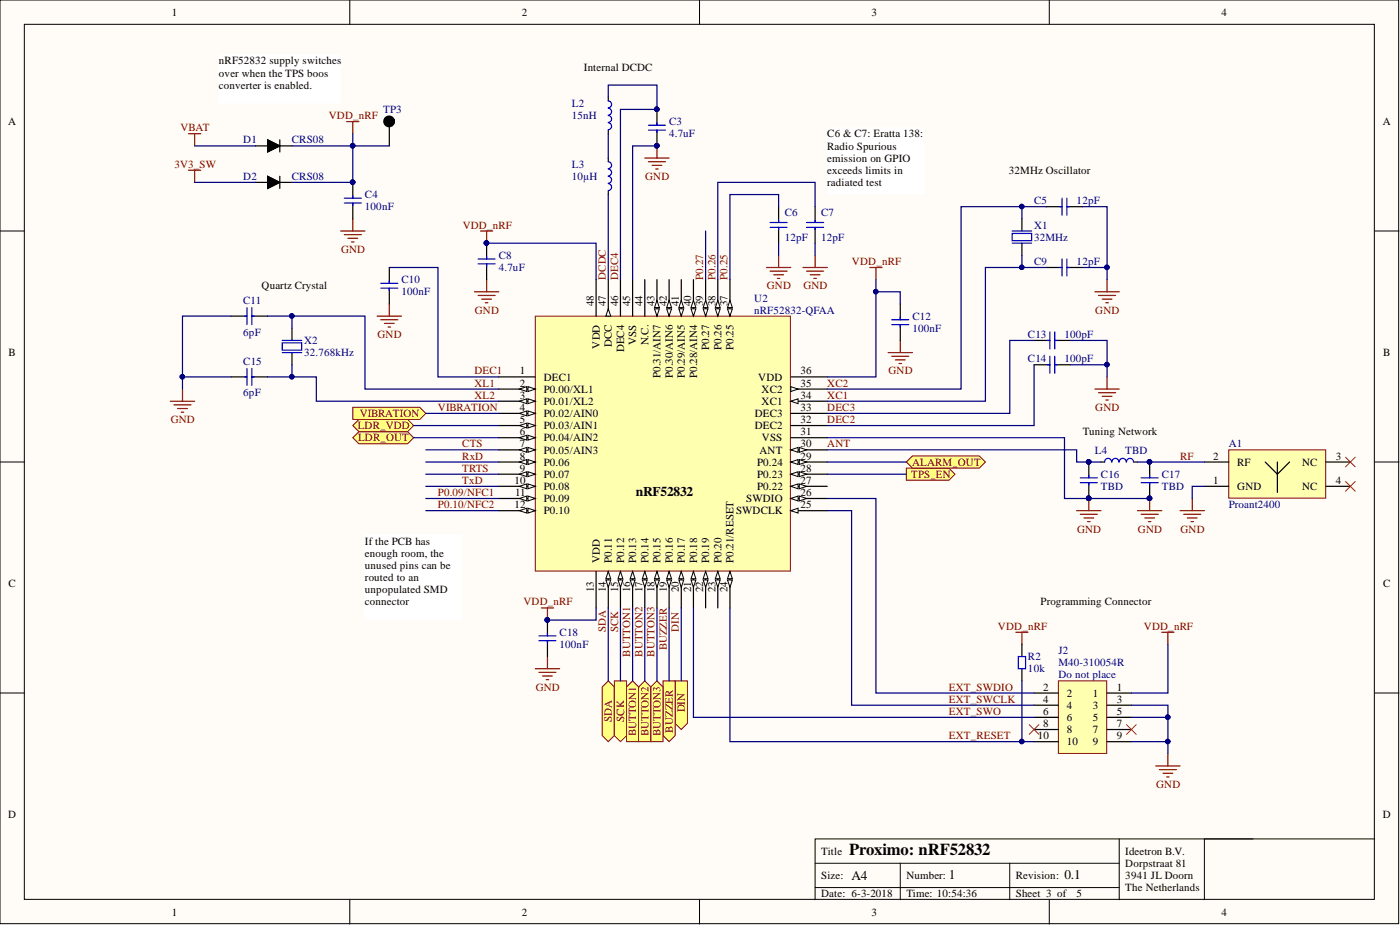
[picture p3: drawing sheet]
<svg xmlns="http://www.w3.org/2000/svg" width="292mm" height="193mm" viewBox="0 0 292 193" stroke-linecap="round" stroke-linejoin="round" font-family="sans-serif">
<defs><g id="words">
<text font-size="3.5" x="177.2" y="178.3">Proximo: nRF52832</text>
<g font-size="2.8">
<text x="132.7" y="103.4">nRF52832</text>
<text x="177.7" y="183.6">A4</text>
<text x="198" y="183.3">1</text>
<text x="222.1" y="183.3">0.1</text>
</g>
<g font-size="2.3">
<text x="35.9" y="3.3">1</text>
<text x="108.9" y="3.3">2</text>
<text x="181.8" y="3.3">3</text>
<text x="254.8" y="3.3">4</text>
<text x="45.7" y="13.4">nRF52832 supply switches</text>
<text x="45.7" y="16">over when the TPS boos</text>
<text x="121.8" y="14.7">Internal DCDC</text>
<text x="45.7" y="18.5">converter is enabled.</text>
<text x="1.7" y="26.1">A</text>
<text x="172.6" y="28.7">C6 &amp; C7: Eratta 138:</text>
<text x="288.5" y="26.1">A</text>
<text x="172.6" y="31.2">Radio Spurious</text>
<text x="172.6" y="33.7">emission on GPIO</text>
<text x="172.6" y="36.3">exceeds limits in</text>
<text x="172.6" y="38.8">radiated test</text>
<text x="210.5" y="36.3">32MHz Oscillator</text>
<text x="54.6" y="60.4">Quartz Crystal</text>
<text x="123.9" y="63.9" transform="rotate(-90 123.9 63.9)">48</text>
<text x="126.4" y="63.9" transform="rotate(-90 126.4 63.9)">47</text>
<text x="128.9" y="63.9" transform="rotate(-90 128.9 63.9)">46</text>
<text x="131.5" y="63.9" transform="rotate(-90 131.5 63.9)">45</text>
<text x="134" y="63.9" transform="rotate(-90 134 63.9)">44</text>
<text x="136.6" y="63.9" transform="rotate(-90 136.6 63.9)">43</text>
<text x="139.1" y="63.9" transform="rotate(-90 139.1 63.9)">42</text>
<text x="141.6" y="63.9" transform="rotate(-90 141.6 63.9)">41</text>
<text x="144.2" y="63.9" transform="rotate(-90 144.2 63.9)">40</text>
<text x="146.7" y="63.9" transform="rotate(-90 146.7 63.9)">39</text>
<text x="149.3" y="63.9" transform="rotate(-90 149.3 63.9)">38</text>
<text x="151.8" y="63.9" transform="rotate(-90 151.8 63.9)">37</text>
<text x="132.8" y="72" transform="rotate(-90 132.8 72)">VSS</text>
<text x="1.8" y="74.3">B</text>
<text x="125.1" y="72.7" transform="rotate(-90 125.1 72.7)">VDD</text>
<text x="127.7" y="72.5" transform="rotate(-90 127.7 72.5)">DCC</text>
<text x="130.2" y="73.5" transform="rotate(-90 130.2 73.5)">DEC4</text>
<text x="135.3" y="72" transform="rotate(-90 135.3 72)">N.C.</text>
<text x="148" y="73" transform="rotate(-90 148 73)">P0.27</text>
<text x="150.5" y="73" transform="rotate(-90 150.5 73)">P0.26</text>
<text x="153.1" y="73" transform="rotate(-90 153.1 73)">P0.25</text>
<text x="288.6" y="74.3">B</text>
<text x="108.5" y="78.1">1</text>
<text x="108.5" y="80.7">2</text>
<text x="108.5" y="83.2">3</text>
<text x="113.5" y="79.4">DEC1</text>
<text x="113.5" y="81.9">P0.00/XL1</text>
<text x="137.8" y="78.9" transform="rotate(-90 137.8 78.9)">P0.31/AIN7</text>
<text x="140.4" y="78.9" transform="rotate(-90 140.4 78.9)">P0.30/AIN6</text>
<text x="142.9" y="78.9" transform="rotate(-90 142.9 78.9)">P0.29/AIN5</text>
<text x="145.4" y="78.9" transform="rotate(-90 145.4 78.9)">P0.28/AIN4</text>
<text x="158.2" y="79.4">VDD</text>
<text x="158.9" y="81.9">XC2</text>
<text x="167" y="83.2">34</text>
<text x="167" y="80.7">35</text>
<text x="167" y="78.1">36</text>
<text x="108.5" y="85.7">4</text>
<text x="108.5" y="88.3">5</text>
<text x="113.5" y="84.5">P0.01/XL2</text>
<text x="113.5" y="87">P0.02/AIN0</text>
<text x="113.5" y="89.5">P0.03/AIN1</text>
<text x="157.5" y="89.5">DEC2</text>
<text x="157.5" y="87">DEC3</text>
<text x="158.9" y="84.5">XC1</text>
<text x="167" y="88.3">32</text>
<text x="167" y="85.7">33</text>
<text x="108.5" y="90.8">6</text>
<text x="108.5" y="93.3">7</text>
<text x="108.5" y="95.9">8</text>
<text x="113.5" y="92.1">P0.04/AIN2</text>
<text x="113.5" y="94.6">P0.05/AIN3</text>
<text x="158.5" y="94.6">ANT</text>
<text x="159" y="92.1">VSS</text>
<text x="167" y="90.8">31</text>
<text x="167" y="93.3">30</text>
<text x="167" y="95.9">29</text>
<text x="225.9" y="90.8">Tuning Network</text>
<text x="253.2" y="95.9">2</text>
<text x="278.7" y="95.9">3</text>
<text x="107.4" y="101">10</text>
<text x="108.5" y="98.4">9</text>
<text x="113.5" y="97.1">P0.06</text>
<text x="113.5" y="99.7">P0.07</text>
<text x="158" y="99.7">P0.23</text>
<text x="158" y="97.1">P0.24</text>
<text x="167" y="101">27</text>
<text x="167" y="98.4">28</text>
<text x="253.2" y="101">1</text>
<text x="258.1" y="97.1">RF</text>
<text x="271.7" y="97.1">NC</text>
<text x="278.7" y="101">4</text>
<text x="107.4" y="106">12</text>
<text x="107.5" y="103.5">11</text>
<text x="113.5" y="107.3">P0.10</text>
<text x="113.5" y="102.2">P0.08</text>
<text x="113.5" y="104.8">P0.09</text>
<text x="153.6" y="107.3">SWDCLK</text>
<text x="155.7" y="104.8">SWDIO</text>
<text x="158" y="102.2">P0.22</text>
<text x="167" y="106">25</text>
<text x="167" y="103.5">26</text>
<text x="258.1" y="102.2">GND</text>
<text x="271.7" y="102.2">NC</text>
<text x="76.1" y="113.6">If the PCB has</text>
<text x="76.1" y="116.2">enough room, the</text>
<text x="76.1" y="118.7">unused pins can be</text>
<text x="125.1" y="117.4" transform="rotate(-90 125.1 117.4)">VDD</text>
<text x="127.7" y="117.4" transform="rotate(-90 127.7 117.4)">P0.11</text>
<text x="130.2" y="117.4" transform="rotate(-90 130.2 117.4)">P0.12</text>
<text x="132.8" y="117.4" transform="rotate(-90 132.8 117.4)">P0.13</text>
<text x="135.3" y="117.4" transform="rotate(-90 135.3 117.4)">P0.14</text>
<text x="137.8" y="117.4" transform="rotate(-90 137.8 117.4)">P0.15</text>
<text x="140.4" y="117.4" transform="rotate(-90 140.4 117.4)">P0.16</text>
<text x="142.9" y="117.4" transform="rotate(-90 142.9 117.4)">P0.17</text>
<text x="145.4" y="117.4" transform="rotate(-90 145.4 117.4)">P0.18</text>
<text x="148" y="117.4" transform="rotate(-90 148 117.4)">P0.19</text>
<text x="150.5" y="117.4" transform="rotate(-90 150.5 117.4)">P0.20</text>
<text x="153.1" y="117.4" transform="rotate(-90 153.1 117.4)">P0.21/RESET</text>
<text x="1.8" y="122.5">C</text>
<text x="76.1" y="121.2">routed to an</text>
<text x="76.1" y="123.8">unpopulated SMD</text>
<text x="123.9" y="123.5" transform="rotate(-90 123.9 123.5)">13</text>
<text x="126.4" y="123.5" transform="rotate(-90 126.4 123.5)">14</text>
<text x="128.9" y="123.5" transform="rotate(-90 128.9 123.5)">15</text>
<text x="131.5" y="123.5" transform="rotate(-90 131.5 123.5)">16</text>
<text x="134" y="123.5" transform="rotate(-90 134 123.5)">17</text>
<text x="136.6" y="123.5" transform="rotate(-90 136.6 123.5)">18</text>
<text x="139.1" y="123.5" transform="rotate(-90 139.1 123.5)">19</text>
<text x="141.6" y="123.5" transform="rotate(-90 141.6 123.5)">20</text>
<text x="144.2" y="123.5" transform="rotate(-90 144.2 123.5)">21</text>
<text x="146.7" y="123.5" transform="rotate(-90 146.7 123.5)">22</text>
<text x="149.3" y="123.5" transform="rotate(-90 149.3 123.5)">23</text>
<text x="151.8" y="123.5" transform="rotate(-90 151.8 123.5)">24</text>
<text x="288.6" y="122.5">C</text>
<text x="76.1" y="126.3">connector</text>
<text x="217.1" y="126.3">Programming Connector</text>
<text x="217.6" y="144.1">2</text>
<text x="217.6" y="146.6">4</text>
<text x="217.6" y="149.1">6</text>
<text x="222.6" y="145.3">2</text>
<text x="222.6" y="147.9">4</text>
<text x="228" y="145.3">1</text>
<text x="228" y="147.9">3</text>
<text x="233" y="144.1">1</text>
<text x="233" y="146.6">3</text>
<text x="233" y="149.1">5</text>
<text x="216.5" y="154.2">10</text>
<text x="217.6" y="151.7">8</text>
<text x="222.6" y="150.4">6</text>
<text x="222.6" y="152.9">8</text>
<text x="222.6" y="155.5">10</text>
<text x="228" y="150.4">5</text>
<text x="228" y="152.9">7</text>
<text x="228" y="155.5">9</text>
<text x="233" y="151.7">7</text>
<text x="233" y="154.2">9</text>
<text x="1.7" y="170.7">D</text>
<text x="288.5" y="170.7">D</text>
<text x="171.3" y="178.3">Title</text>
<text x="234.8" y="178.3">Ideetron B.V.</text>
<text x="171.3" y="183.4">Size:</text>
<text x="189.1" y="183.4">Number:</text>
<text x="211.9" y="183.4">Revision:</text>
<text x="234.8" y="180.8">Dorpstraat 81</text>
<text x="234.8" y="183.4">3941 JL Doorn</text>
<text x="234.8" y="185.9">The Netherlands</text>
<text x="35.9" y="191">1</text>
<text x="108.9" y="191">2</text>
<text x="171.3" y="187.2">Date: 6-3-2018</text>
<text x="181.8" y="191">3</text>
<text x="189.1" y="187.2">Time: 10:54:36</text>
<text x="211.9" y="187.2">Sheet 3 of</text>
<text x="224.6" y="187.2">5</text>
<text x="254.8" y="191">4</text>
</g>
<g font-size="2.3" fill="#000080">
<text x="80" y="23.6">TP3</text>
<text x="119.3" y="22.3">L2</text>
<text x="50.8" y="29.9">D1</text>
<text x="60.9" y="29.9">CRS08</text>
<text x="119.3" y="24.9">15nH</text>
<text x="139.6" y="26.1">C3</text>
<text x="139.6" y="28.7">4.7uF</text>
<text x="119.3" y="35">L3</text>
<text x="50.8" y="37.5">D2</text>
<text x="60.9" y="37.5">CRS08</text>
<text x="76.1" y="41.3">C4</text>
<text x="119.3" y="37.5">10µH</text>
<text x="76.1" y="43.9">100nF</text>
<text x="163.7" y="45.1">C6</text>
<text x="171.3" y="45.1">C7</text>
<text x="215.8" y="47.7">X1</text>
<text x="215.8" y="42.6">C5</text>
<text x="224.6" y="42.6">12pF</text>
<text x="163.7" y="50.2">12pF</text>
<text x="171.3" y="50.2">12pF</text>
<text x="215.8" y="50.2">32MHz</text>
<text x="83.8" y="59.1">C10</text>
<text x="104.1" y="54">C8</text>
<text x="104.1" y="56.6">4.7uF</text>
<text x="215.8" y="55.3">C9</text>
<text x="224.6" y="55.3">12pF</text>
<text x="50.8" y="63.4">C11</text>
<text x="83.8" y="61.6">100nF</text>
<text x="157.4" y="62.9">U2</text>
<text x="157.4" y="65.4">nRF52832-QFAA</text>
<text x="50.8" y="70">6pF</text>
<text x="63.5" y="71.8">X2</text>
<text x="190.4" y="66.7">C12</text>
<text x="190.4" y="69.2">100nF</text>
<text x="214.5" y="70.5">C13</text>
<text x="222.1" y="70.5">100pF</text>
<text x="50.8" y="76.1">C15</text>
<text x="63.5" y="74.3">32.768kHz</text>
<text x="214.5" y="75.6">C14</text>
<text x="222.1" y="75.6">100pF</text>
<text x="50.8" y="82.7">6pF</text>
<text x="228.4" y="94.6">L4</text>
<text x="234.8" y="94.6">TBD</text>
<text x="256.4" y="93.3">A1</text>
<text x="229.7" y="99.7">C16</text>
<text x="242.4" y="99.7">C17</text>
<text x="229.7" y="102.2">TBD</text>
<text x="242.4" y="102.2">TBD</text>
<text x="256.4" y="106">Proant2400</text>
<text x="116.8" y="132.7">C18</text>
<text x="116.8" y="135.2">100nF</text>
<text x="214.5" y="137.7">R2</text>
<text x="220.8" y="136.5">J2</text>
<text x="214.5" y="140.3">10k</text>
<text x="220.8" y="141.5">Do not place</text>
<text x="220.8" y="139">M40-310054R</text>
</g>
<g font-size="2.3" fill="#800000">
<text x="37.7" y="27.4">VBAT</text>
<text x="68.6" y="24.9">VDD_nRF</text>
<text x="36.4" y="35">3V3_SW</text>
<text x="134.6" y="37.5">GND</text>
<text x="96.5" y="47.7">VDD_nRF</text>
<text x="71.2" y="52.8">GND</text>
<text x="126.4" y="58.3" transform="rotate(-90 126.4 58.3)">DCDC</text>
<text x="128.9" y="58.3" transform="rotate(-90 128.9 58.3)">DEC4</text>
<text x="146.7" y="58.3" transform="rotate(-90 146.7 58.3)">P0.27</text>
<text x="149.3" y="58.3" transform="rotate(-90 149.3 58.3)">P0.26</text>
<text x="151.8" y="58.3" transform="rotate(-90 151.8 58.3)">P0.25</text>
<text x="177.8" y="55.3">VDD_nRF</text>
<text x="99.1" y="65.4">GND</text>
<text x="160" y="60.4">GND</text>
<text x="167.6" y="60.4">GND</text>
<text x="228.5" y="65.4">GND</text>
<text x="78.8" y="70.5">GND</text>
<text x="99" y="80.7">XL1</text>
<text x="99" y="83.2">XL2</text>
<text x="99" y="78.1">DEC1</text>
<text x="172.6" y="80.7">XC2</text>
<text x="172.6" y="83.2">XC1</text>
<text x="185.4" y="78.1">GND</text>
<text x="35.6" y="88.3">GND</text>
<text x="74.6" y="89.5">LDR_VDD</text>
<text x="75" y="87">VIBRATION</text>
<text x="91.4" y="85.7">VIBRATION</text>
<text x="172.6" y="85.7">DEC3</text>
<text x="172.6" y="88.3">DEC2</text>
<text x="228.5" y="85.7">GND</text>
<text x="74.7" y="92.1">LDR_OUT</text>
<text x="96.5" y="93.3">CTS</text>
<text x="96.5" y="95.9">RxD</text>
<text x="172.6" y="93.3">ANT</text>
<text x="246.2" y="95.9">RF</text>
<text x="96.5" y="98.4">TRTS</text>
<text x="96.5" y="101">TxD</text>
<text x="190.1" y="99.7">TPS_EN</text>
<text x="190.3" y="97.1">ALARM_OUT</text>
<text x="91.4" y="103.5">P0.09/NFC1</text>
<text x="91.4" y="106">P0.10/NFC2</text>
<text x="224.7" y="111.1">GND</text>
<text x="237.4" y="111.1">GND</text>
<text x="246.3" y="111.1">GND</text>
<text x="109.2" y="126.3">VDD_nRF</text>
<text x="126.4" y="131.9" transform="rotate(-90 126.4 131.9)">SDA</text>
<text x="128.9" y="131.9" transform="rotate(-90 128.9 131.9)">SCK</text>
<text x="141.6" y="131.9" transform="rotate(-90 141.6 131.9)">DIN</text>
<text x="208.2" y="131.4">VDD_nRF</text>
<text x="238.7" y="131.4">VDD_nRF</text>
<text x="131.5" y="137" transform="rotate(-90 131.5 137)">BUTTON1</text>
<text x="134" y="137" transform="rotate(-90 134 137)">BUTTON2</text>
<text x="136.6" y="137" transform="rotate(-90 136.6 137)">BUTTON3</text>
<text x="139.1" y="135.7" transform="rotate(-90 139.1 135.7)">BUZZER</text>
<text x="111.8" y="144.1">GND</text>
<text x="142.9" y="148.6" transform="rotate(-90 142.9 148.6)">DIN</text>
<text x="198" y="144.1">EXT_SWDIO</text>
<text x="198" y="146.6">EXT_SWCLK</text>
<text x="198" y="149.1">EXT_SWO</text>
<text x="127.7" y="150.7" transform="rotate(-90 127.7 150.7)">SDA</text>
<text x="130.2" y="150.6" transform="rotate(-90 130.2 150.6)">SCK</text>
<text x="132.8" y="153.5" transform="rotate(-90 132.8 153.5)">BUTTON1</text>
<text x="135.3" y="153.5" transform="rotate(-90 135.3 153.5)">BUTTON2</text>
<text x="137.8" y="153.5" transform="rotate(-90 137.8 153.5)">BUTTON3</text>
<text x="140.4" y="152.9" transform="rotate(-90 140.4 152.9)">BUZZER</text>
<text x="198" y="154.2">EXT_RESET</text>
<text x="241.2" y="164.4">GND</text>
</g>
</g></defs>
<g fill="#fffcf8" stroke="#000" stroke-width=".21">
<path d="M0 0h291.8v192.7h-291.8z"/>
<path d="M5.1 5.1h281.6v182.5h-281.6z"/>
</g>
<g fill="none" stroke="#000" stroke-width=".21">
<path d="M73 0v5.1M146 0v5.1M218.9 0v5.1M0 48.2h5.1M286.8 48.2h5.1M0 96.4h5.1M286.8 96.4h5.1M0 144.6h5.1M286.8 144.6h5.1M233.5 175v12.7M261.4 175h-91.3v12.7M286.8 175h-35.5v12.7"/>
<path d="M73 187.7v5.1M146 187.7v5.1M170.1 180.1h63.4M170.1 185.2h63.4M187.8 180.1v7.6M210.7 180.1v7.6M218.9 187.7v5.1"/>
</g>
<path d="M111.7 65.9h53.2v53.2h-53.2z" fill="#ffffb0" stroke="#800000" stroke-width=".21"/>
<path d="M104.1 78.6h7.6M104.1 106.5h7.6" fill="none" stroke="#000" stroke-width=".25"/>
<path d="M110.2 106l1.5 .5-1.5 .5z" fill="#fffcf8"/>
<path d="M110.2 106l1.5 .5-1.5 .5z" fill="none" stroke="#000" stroke-width=".21"/>
<path d="M108.4 106.5l1.5-.5v1z" fill="#fffcf8"/>
<path d="M108.4 106.5l1.5-.5v1z" fill="none" stroke="#000" stroke-width=".21"/>
<path d="M165 91.3h7.6M165 93.8h7.6M124.4 119.2v7.6" fill="none" stroke="#000" stroke-width=".25"/>
<path d="M165 93.8l1.5-.5v1.1z" fill="#fffcf8"/>
<path d="M165 93.8l1.5-.5v1.1z" fill="none" stroke="#000" stroke-width=".21"/>
<path d="M166.8 93.3l1.5 .5-1.5 .6z" fill="#fffcf8"/>
<path d="M166.8 93.3l1.5 .5-1.5 .6z" fill="none" stroke="#000" stroke-width=".21"/>
<path d="M165 88.8h7.6M165 86.2h7.6M165 83.7h7.6" fill="none" stroke="#000" stroke-width=".25"/>
<path d="M165 83.7l1.5-.5v1z" fill="#fffcf8"/>
<path d="M165 83.7l1.5-.5v1z" fill="none" stroke="#000" stroke-width=".21"/>
<path d="M165 81.2h7.6" fill="none" stroke="#000" stroke-width=".25"/>
<path d="M165 80.7l1.5 .5-1.5 .5z" fill="#fffcf8"/>
<path d="M165 80.7l1.5 .5-1.5 .5z" fill="none" stroke="#000" stroke-width=".21"/>
<path d="M152.3 58.3v7.6M165 78.6h7.6" fill="none" stroke="#000" stroke-width=".25"/>
<path d="M151.8 64.4h1l-.5 1.5z" fill="#fffcf8"/>
<path d="M151.8 64.4h1l-.5 1.5z" fill="none" stroke="#000" stroke-width=".21"/>
<path d="M152.3 62.7l.5 1.5h-1z" fill="#fffcf8"/>
<path d="M152.3 62.7l.5 1.5h-1z" fill="none" stroke="#000" stroke-width=".21"/>
<path d="M149.8 58.3v7.6" fill="none" stroke="#000" stroke-width=".25"/>
<path d="M149.3 64.4h1l-.5 1.5z" fill="#fffcf8"/>
<path d="M149.3 64.4h1l-.5 1.5z" fill="none" stroke="#000" stroke-width=".21"/>
<path d="M149.8 62.7l.5 1.5h-1z" fill="#fffcf8"/>
<path d="M149.8 62.7l.5 1.5h-1z" fill="none" stroke="#000" stroke-width=".21"/>
<path d="M104.1 81.2h7.6" fill="none" stroke="#000" stroke-width=".25"/>
<path d="M110.2 80.7l1.5 .5-1.5 .5z" fill="#fffcf8"/>
<path d="M110.2 80.7l1.5 .5-1.5 .5z" fill="none" stroke="#000" stroke-width=".21"/>
<path d="M108.4 81.2l1.5-.5v1z" fill="#fffcf8"/>
<path d="M108.4 81.2l1.5-.5v1z" fill="none" stroke="#000" stroke-width=".21"/>
<path d="M104.1 83.7h7.6" fill="none" stroke="#000" stroke-width=".25"/>
<path d="M110.2 83.2l1.5 .5-1.5 .5z" fill="#fffcf8"/>
<path d="M110.2 83.2l1.5 .5-1.5 .5z" fill="none" stroke="#000" stroke-width=".21"/>
<path d="M108.4 83.7l1.5-.5v1z" fill="#fffcf8"/>
<path d="M108.4 83.7l1.5-.5v1z" fill="none" stroke="#000" stroke-width=".21"/>
<path d="M104.1 86.2h7.6" fill="none" stroke="#000" stroke-width=".25"/>
<path d="M110.2 85.7l1.5 .5-1.5 .5z" fill="#fffcf8"/>
<path d="M110.2 85.7l1.5 .5-1.5 .5z" fill="none" stroke="#000" stroke-width=".21"/>
<path d="M108.4 86.2l1.5-.5v1z" fill="#fffcf8"/>
<path d="M108.4 86.2l1.5-.5v1z" fill="none" stroke="#000" stroke-width=".21"/>
<path d="M104.1 88.8h7.6" fill="none" stroke="#000" stroke-width=".25"/>
<path d="M110.2 88.3l1.5 .5-1.5 .5z" fill="#fffcf8"/>
<path d="M110.2 88.3l1.5 .5-1.5 .5z" fill="none" stroke="#000" stroke-width=".21"/>
<path d="M108.4 88.8l1.5-.5v1z" fill="#fffcf8"/>
<path d="M108.4 88.8l1.5-.5v1z" fill="none" stroke="#000" stroke-width=".21"/>
<path d="M104.1 91.3h7.6" fill="none" stroke="#000" stroke-width=".25"/>
<path d="M110.2 90.8l1.5 .5-1.5 .5z" fill="#fffcf8"/>
<path d="M110.2 90.8l1.5 .5-1.5 .5z" fill="none" stroke="#000" stroke-width=".21"/>
<path d="M108.4 91.3l1.5-.5v1z" fill="#fffcf8"/>
<path d="M108.4 91.3l1.5-.5v1z" fill="none" stroke="#000" stroke-width=".21"/>
<path d="M104.1 93.8h7.6" fill="none" stroke="#000" stroke-width=".25"/>
<path d="M110.2 93.3l1.5 .5-1.5 .6z" fill="#fffcf8"/>
<path d="M110.2 93.3l1.5 .5-1.5 .6z" fill="none" stroke="#000" stroke-width=".21"/>
<path d="M108.4 93.8l1.5-.5v1.1z" fill="#fffcf8"/>
<path d="M108.4 93.8l1.5-.5v1.1z" fill="none" stroke="#000" stroke-width=".21"/>
<path d="M104.1 96.4h7.6" fill="none" stroke="#000" stroke-width=".25"/>
<path d="M110.2 95.9l1.5 .5-1.5 .5z" fill="#fffcf8"/>
<path d="M110.2 95.9l1.5 .5-1.5 .5z" fill="none" stroke="#000" stroke-width=".21"/>
<path d="M108.4 96.4l1.5-.5v1z" fill="#fffcf8"/>
<path d="M108.4 96.4l1.5-.5v1z" fill="none" stroke="#000" stroke-width=".21"/>
<path d="M104.1 98.9h7.6" fill="none" stroke="#000" stroke-width=".25"/>
<path d="M110.2 98.4l1.5 .5-1.5 .5z" fill="#fffcf8"/>
<path d="M110.2 98.4l1.5 .5-1.5 .5z" fill="none" stroke="#000" stroke-width=".21"/>
<path d="M108.4 98.9l1.5-.5v1z" fill="#fffcf8"/>
<path d="M108.4 98.9l1.5-.5v1z" fill="none" stroke="#000" stroke-width=".21"/>
<path d="M104.1 101.5h7.6" fill="none" stroke="#000" stroke-width=".25"/>
<path d="M110.2 101l1.5 .5-1.5 .5z" fill="#fffcf8"/>
<path d="M110.2 101l1.5 .5-1.5 .5z" fill="none" stroke="#000" stroke-width=".21"/>
<path d="M108.4 101.5l1.5-.5v1z" fill="#fffcf8"/>
<path d="M108.4 101.5l1.5-.5v1z" fill="none" stroke="#000" stroke-width=".21"/>
<path d="M104.1 104h7.6" fill="none" stroke="#000" stroke-width=".25"/>
<path d="M110.2 103.5l1.5 .5-1.5 .5z" fill="#fffcf8"/>
<path d="M110.2 103.5l1.5 .5-1.5 .5z" fill="none" stroke="#000" stroke-width=".21"/>
<path d="M108.4 104l1.5-.5v1z" fill="#fffcf8"/>
<path d="M108.4 104l1.5-.5v1z" fill="none" stroke="#000" stroke-width=".21"/>
<path d="M126.9 119.2v7.6" fill="none" stroke="#000" stroke-width=".25"/>
<path d="M126.9 119.2l.5 1.5h-1z" fill="#fffcf8"/>
<path d="M126.9 119.2l.5 1.5h-1z" fill="none" stroke="#000" stroke-width=".21"/>
<path d="M126.4 121h1l-.5 1.5z" fill="#fffcf8"/>
<path d="M126.4 121h1l-.5 1.5z" fill="none" stroke="#000" stroke-width=".21"/>
<path d="M129.5 119.2v7.6" fill="none" stroke="#000" stroke-width=".25"/>
<path d="M129.5 119.2l.5 1.5h-1.1z" fill="#fffcf8"/>
<path d="M129.5 119.2l.5 1.5h-1.1z" fill="none" stroke="#000" stroke-width=".21"/>
<path d="M128.9 121h1.1l-.5 1.5z" fill="#fffcf8"/>
<path d="M128.9 121h1.1l-.5 1.5z" fill="none" stroke="#000" stroke-width=".21"/>
<path d="M132 119.2v7.6" fill="none" stroke="#000" stroke-width=".25"/>
<path d="M132 119.2l.5 1.5h-1z" fill="#fffcf8"/>
<path d="M132 119.2l.5 1.5h-1z" fill="none" stroke="#000" stroke-width=".21"/>
<path d="M131.5 121h1l-.5 1.5z" fill="#fffcf8"/>
<path d="M131.5 121h1l-.5 1.5z" fill="none" stroke="#000" stroke-width=".21"/>
<path d="M134.5 119.2v7.6" fill="none" stroke="#000" stroke-width=".25"/>
<path d="M134.5 119.2l.5 1.5h-1z" fill="#fffcf8"/>
<path d="M134.5 119.2l.5 1.5h-1z" fill="none" stroke="#000" stroke-width=".21"/>
<path d="M134 121h1l-.5 1.5z" fill="#fffcf8"/>
<path d="M134 121h1l-.5 1.5z" fill="none" stroke="#000" stroke-width=".21"/>
<path d="M147.2 58.3v7.6" fill="none" stroke="#000" stroke-width=".25"/>
<path d="M146.7 64.4h1l-.5 1.5z" fill="#fffcf8"/>
<path d="M146.7 64.4h1l-.5 1.5z" fill="none" stroke="#000" stroke-width=".21"/>
<path d="M147.2 62.7l.5 1.5h-1z" fill="#fffcf8"/>
<path d="M147.2 62.7l.5 1.5h-1z" fill="none" stroke="#000" stroke-width=".21"/>
<path d="M144.7 58.3v7.6" fill="none" stroke="#000" stroke-width=".25"/>
<path d="M144.2 64.4h1l-.5 1.5z" fill="#fffcf8"/>
<path d="M144.2 64.4h1l-.5 1.5z" fill="none" stroke="#000" stroke-width=".21"/>
<path d="M144.7 62.7l.5 1.5h-1z" fill="#fffcf8"/>
<path d="M144.7 62.7l.5 1.5h-1z" fill="none" stroke="#000" stroke-width=".21"/>
<path d="M142.1 58.3v7.6" fill="none" stroke="#000" stroke-width=".25"/>
<path d="M141.6 64.4h1.1l-.6 1.5z" fill="#fffcf8"/>
<path d="M141.6 64.4h1.1l-.6 1.5z" fill="none" stroke="#000" stroke-width=".21"/>
<path d="M142.1 62.7l.6 1.5h-1.1z" fill="#fffcf8"/>
<path d="M142.1 62.7l.6 1.5h-1.1z" fill="none" stroke="#000" stroke-width=".21"/>
<path d="M139.6 58.3v7.6" fill="none" stroke="#000" stroke-width=".25"/>
<path d="M139.1 64.4h1l-.5 1.5z" fill="#fffcf8"/>
<path d="M139.1 64.4h1l-.5 1.5z" fill="none" stroke="#000" stroke-width=".21"/>
<path d="M139.6 62.7l.5 1.5h-1z" fill="#fffcf8"/>
<path d="M139.6 62.7l.5 1.5h-1z" fill="none" stroke="#000" stroke-width=".21"/>
<path d="M137.1 58.3v7.6" fill="none" stroke="#000" stroke-width=".25"/>
<path d="M136.6 64.4h1l-.5 1.5z" fill="#fffcf8"/>
<path d="M136.6 64.4h1l-.5 1.5z" fill="none" stroke="#000" stroke-width=".21"/>
<path d="M137.1 62.7l.5 1.5h-1z" fill="#fffcf8"/>
<path d="M137.1 62.7l.5 1.5h-1z" fill="none" stroke="#000" stroke-width=".21"/>
<path d="M124.4 58.3v7.6M126.9 58.3v7.6M129.5 58.3v7.6M132 58.3v7.6M134.5 58.3v7.6" fill="none" stroke="#000" stroke-width=".25"/>
<path d="M126.9 64.4l.5 1.5h-1z" fill="#fffcf8"/>
<path d="M126.9 64.4l.5 1.5h-1z" fill="none" stroke="#000" stroke-width=".21"/>
<path d="M165 106.5h7.6" fill="none" stroke="#000" stroke-width=".25"/>
<path d="M165 106.5l1.5-.5v1z" fill="#fffcf8"/>
<path d="M165 106.5l1.5-.5v1z" fill="none" stroke="#000" stroke-width=".21"/>
<path d="M165 104h7.6" fill="none" stroke="#000" stroke-width=".25"/>
<path d="M165 104l1.5-.5v1z" fill="#fffcf8"/>
<path d="M165 104l1.5-.5v1z" fill="none" stroke="#000" stroke-width=".21"/>
<path d="M166.8 103.5l1.5 .5-1.5 .5z" fill="#fffcf8"/>
<path d="M166.8 103.5l1.5 .5-1.5 .5z" fill="none" stroke="#000" stroke-width=".21"/>
<path d="M165 101.5h7.6" fill="none" stroke="#000" stroke-width=".25"/>
<path d="M165 101.5l1.5-.5v1z" fill="#fffcf8"/>
<path d="M165 101.5l1.5-.5v1z" fill="none" stroke="#000" stroke-width=".21"/>
<path d="M166.8 101l1.5 .5-1.5 .5z" fill="#fffcf8"/>
<path d="M166.8 101l1.5 .5-1.5 .5z" fill="none" stroke="#000" stroke-width=".21"/>
<path d="M165 98.9h7.6" fill="none" stroke="#000" stroke-width=".25"/>
<path d="M165 98.9l1.5-.5v1z" fill="#fffcf8"/>
<path d="M165 98.9l1.5-.5v1z" fill="none" stroke="#000" stroke-width=".21"/>
<path d="M166.8 98.4l1.5 .5-1.5 .5z" fill="#fffcf8"/>
<path d="M166.8 98.4l1.5 .5-1.5 .5z" fill="none" stroke="#000" stroke-width=".21"/>
<path d="M165 96.4h7.6" fill="none" stroke="#000" stroke-width=".25"/>
<path d="M165 96.4l1.5-.5v1z" fill="#fffcf8"/>
<path d="M165 96.4l1.5-.5v1z" fill="none" stroke="#000" stroke-width=".21"/>
<path d="M166.8 95.9l1.5 .5-1.5 .5z" fill="#fffcf8"/>
<path d="M166.8 95.9l1.5 .5-1.5 .5z" fill="none" stroke="#000" stroke-width=".21"/>
<path d="M137.1 119.2v7.6" fill="none" stroke="#000" stroke-width=".25"/>
<path d="M137.1 119.2l.5 1.5h-1z" fill="#fffcf8"/>
<path d="M137.1 119.2l.5 1.5h-1z" fill="none" stroke="#000" stroke-width=".21"/>
<path d="M136.6 121h1l-.5 1.5z" fill="#fffcf8"/>
<path d="M136.6 121h1l-.5 1.5z" fill="none" stroke="#000" stroke-width=".21"/>
<path d="M139.6 119.2v7.6" fill="none" stroke="#000" stroke-width=".25"/>
<path d="M139.6 119.2l.5 1.5h-1z" fill="#fffcf8"/>
<path d="M139.6 119.2l.5 1.5h-1z" fill="none" stroke="#000" stroke-width=".21"/>
<path d="M139.1 121h1l-.5 1.5z" fill="#fffcf8"/>
<path d="M139.1 121h1l-.5 1.5z" fill="none" stroke="#000" stroke-width=".21"/>
<path d="M142.1 119.2v7.6" fill="none" stroke="#000" stroke-width=".25"/>
<path d="M142.1 119.2l.6 1.5h-1.1z" fill="#fffcf8"/>
<path d="M142.1 119.2l.6 1.5h-1.1z" fill="none" stroke="#000" stroke-width=".21"/>
<path d="M141.6 121h1.1l-.6 1.5z" fill="#fffcf8"/>
<path d="M141.6 121h1.1l-.6 1.5z" fill="none" stroke="#000" stroke-width=".21"/>
<path d="M144.7 119.2v7.6" fill="none" stroke="#000" stroke-width=".25"/>
<path d="M144.7 119.2l.5 1.5h-1z" fill="#fffcf8"/>
<path d="M144.7 119.2l.5 1.5h-1z" fill="none" stroke="#000" stroke-width=".21"/>
<path d="M144.2 121h1l-.5 1.5z" fill="#fffcf8"/>
<path d="M144.2 121h1l-.5 1.5z" fill="none" stroke="#000" stroke-width=".21"/>
<path d="M149.8 119.2v7.6" fill="none" stroke="#000" stroke-width=".25"/>
<path d="M149.8 119.2l.5 1.5h-1z" fill="#fffcf8"/>
<path d="M149.8 119.2l.5 1.5h-1z" fill="none" stroke="#000" stroke-width=".21"/>
<path d="M149.3 121h1l-.5 1.5z" fill="#fffcf8"/>
<path d="M149.3 121h1l-.5 1.5z" fill="none" stroke="#000" stroke-width=".21"/>
<path d="M152.3 119.2v7.6" fill="none" stroke="#000" stroke-width=".25"/>
<path d="M152.3 119.2l.5 1.5h-1z" fill="#fffcf8"/>
<path d="M152.3 119.2l.5 1.5h-1z" fill="none" stroke="#000" stroke-width=".21"/>
<path d="M151.8 121h1l-.5 1.5z" fill="#fffcf8"/>
<path d="M151.8 121h1l-.5 1.5z" fill="none" stroke="#000" stroke-width=".21"/>
<path d="M147.2 119.2v7.6" fill="none" stroke="#000" stroke-width=".25"/>
<path d="M147.2 119.2l.5 1.5h-1z" fill="#fffcf8"/>
<path d="M147.2 119.2l.5 1.5h-1z" fill="none" stroke="#000" stroke-width=".21"/>
<path d="M146.7 121h1l-.5 1.5z" fill="#fffcf8"/>
<path d="M146.7 121h1l-.5 1.5z" fill="none" stroke="#000" stroke-width=".21"/>
<path d="M256.4 93.8h20.2v10.1h-20.2z" fill="#ffffb0" stroke="#800000" stroke-width=".21"/>
<g fill="none" stroke="#000" stroke-width=".25">
<path d="M126.9 20.3v.8M126.9 27.1v.8M126.9 33v.7M126.9 39.8v.8M213.2 45.7v2.5M213.2 50.7v2.6M60.9 68.5v2.5M60.9 73.6v2.5M227.2 96.4v3.3M229.7 96.4h.8M236.6 96.4h.7M239.9 96.4v3.3"/>
<path d="M251.3 96.4h5.1M264 96.4l2.5 2.5 2.6-2.5M266.5 96.4v6.3M276.7 96.4h5M227.2 100.7v3.3M239.9 100.7v3.3M251.3 101.5h5.1M276.7 101.5h5"/>
</g>
<g fill="none" stroke="#00f" stroke-width=".25">
<path d="M126.9 21.1a.72 .72 0 0 1 .7 .7 .72 .72 0 0 1-.7 .7M126.9 22.6a.72 .72 0 0 1 .7 .7 .72 .72 0 0 1-.7 .7M126.9 24.1a.72 .72 0 0 1 .7 .7 .72 .72 0 0 1-.7 .7M126.9 25.6a.72 .72 0 0 1 .7 .7 .72 .72 0 0 1-.7 .8M126.9 33.7a.72 .72 0 0 1 .7 .8 .72 .72 0 0 1-.7 .7M126.9 35.3a.72 .72 0 0 1 .7 .7 .72 .72 0 0 1-.7 .7M126.9 36.8a.72 .72 0 0 1 .7 .7 .72 .72 0 0 1-.7 .7M126.9 38.3a.72 .72 0 0 1 .7 .7 .72 .72 0 0 1-.7 .7M211.2 48.7h4v1.5h-4zM211.2 50.7h4M211.2 48.2h4M58.9 71.5h4v1.6h-4z"/>
<path d="M58.9 73.6h4M58.9 71h4M225.4 99.7h3.6M227.2 99.2v.5M231.9 96.4a.72 .72 0 0 0-.7-.8 .72 .72 0 0 0-.7 .8M233.4 96.4a.72 .72 0 0 0-.7-.8 .72 .72 0 0 0-.7 .8M235 96.4a.72 .72 0 0 0-.8-.8 .72 .72 0 0 0-.7 .8M236.5 96.4a.72 .72 0 0 0-.7-.8 .72 .72 0 0 0-.8 .8M238.1 99.7h3.5M239.9 99.2v.5M225.4 100.7h3.6M227.2 100.7v.5"/>
<path d="M238.1 100.7h3.5M239.9 100.7v.5"/>
</g>
<g fill="none" stroke="#800000" stroke-width=".25">
<path d="M134.5 33h5.1M135.3 33.7h3.5M136.1 34.5h2M136.8 35.3h.5M137.1 30.4v2.6M71.1 48.2h5M71.8 49h3.6M72.6 49.7h2M73.4 50.5h.5M73.6 45.7v2.5M159.9 55.8h5.1M160.7 56.6h3.5"/>
<path d="M161.4 57.3h2.1M162.2 58.1h.5M162.4 53.3v2.5M167.5 55.8h5.1M168.3 56.6h3.5M169 57.3h2.1M169.8 58.1h.5M170.1 53.3v2.5M181.5 55.8h2.5M182.8 55.8v2.5M231 58.3v2.6M78.7 65.9h5.1"/>
<path d="M79.4 66.7h3.6M80.2 67.5h2M81 68.2h.5M81.2 63.4v2.5M185.3 73.6h5.1M186.1 74.3h3.5M186.8 75.1h2M187.6 75.8h.5M187.8 71v2.6M228.4 60.9h5.1M229.2 61.6h3.6M230 62.4h2"/>
<path d="M230.7 63.2h.5M231 78.6v2.6M35.5 83.7h5.1M36.3 84.5h3.6M37.1 85.2h2M37.8 86h.5M38.1 81.2v2.5M228.4 81.2h5.1M229.2 81.9h3.6M230 82.7h2M230.7 83.4h.5M224.6 106.5h5.1"/>
<path d="M225.4 107.3h3.6M226.2 108.1h2M226.9 108.8h.5M227.2 104v2.5M237.3 106.5h5.1M238.1 107.3h3.5M238.9 108.1h2M239.6 108.8h.5M239.9 104v2.5M246.2 106.5h5.1M247 107.3h3.5M247.7 108.1h2.1"/>
<path d="M248.5 108.8h.5M248.8 104v2.5M111.7 139.5h5.1M113 126.8h2.5M114.2 126.8v2.6M114.2 137v2.5M112.4 140.3h3.6M113.2 141h2M114 141.8h.5"/>
</g>
<g fill="#000080" stroke="#000080" stroke-width=".21">
<circle cx="137" cy="30.4" r=".47"/>
<circle cx="114.2" cy="129.3" r=".47"/>
<circle cx="227.1" cy="104" r=".47"/>
<circle cx="227.1" cy="96.3" r=".47"/>
<circle cx="239.8" cy="104" r=".47"/>
<circle cx="239.8" cy="96.3" r=".47"/>
</g>
<path d="M280.7 95.4l2.1 2M282.8 95.4l-2.1 2M280.7 100.4l2.1 2.1M282.8 100.4l-2.1 2.1" fill="none" stroke="#f00" stroke-width=".21"/>
<path d="M220.8 142h10.1v15.2h-10.1z" fill="#ffffb0" stroke="#800000" stroke-width=".21"/>
<g fill="none" stroke="#000" stroke-width=".25">
<path d="M53.3 38h2.5M53.3 30.4h2.5M55.8 36.8l2.6 1.2-2.6 1.3zM55.8 29.2l2.6 1.2-2.6 1.3zM58.4 38h2.5M58.4 29.2v2.5M58.4 36.8v2.5M58.4 30.4h2.5M213.2 134.4v2.6M213.2 139.5v2.5M215.8 144.6h5M215.8 147.1h5"/>
<path d="M215.8 149.7h5M215.8 152.2h5M215.8 154.7h5M231 144.6h5.1M231 147.1h5.1M231 149.7h5.1M231 152.2h5.1M231 154.7h5.1"/>
</g>
<g fill="none" stroke="#800000" stroke-width=".25">
<path d="M39.3 27.9h2.6M39.3 35.5h2.6M40.6 27.9v2.5M40.6 35.5v2.5M72.3 25.4h2.6M73.6 25.4v2.5M211.9 131.9h2.6M213.2 131.9v2.5M242.4 131.9h2.5M243.7 131.9v2.5M241.1 159.8h5.1M243.7 157.3v2.5"/>
<path d="M241.9 160.6h3.6M242.7 161.3h2M243.4 162.1h.5"/>
</g>
<path d="M214.7 151.2l2.1 2M216.8 151.2l-2.1 2M235 151.2l2.1 2M237.1 151.2l-2.1 2" fill="none" stroke="#f00" stroke-width=".21"/>
<path d="M55.8 36.8l2.6 1.2-2.6 1.3zM55.8 29.2l2.6 1.2-2.6 1.3z" fill="#000"/>
<path d="M55.8 36.8l2.6 1.2-2.6 1.3zM55.8 29.2l2.6 1.2-2.6 1.3z" fill="none" stroke="#000" stroke-width=".21"/>
<path d="M212.5 137h1.5v2.5h-1.5z" fill="none" stroke="#00f" stroke-width=".25"/>
<path d="M45.7 11.4h25.3v10.1h-25.3z" fill="#fff" stroke="#fff" stroke-width=".21"/>
<g fill="#ffff80" stroke="#800000" stroke-width=".21">
<path d="M140.9 142h2.5v8.9l-1.3 1.3-1.2-1.3z" fill-rule="evenodd"/>
<path d="M189.1 97.7h8.9l1.3 1.2-1.3 1.3h-8.9z" fill-rule="evenodd"/>
<path d="M189.1 96.4l1.3-1.3h13.9l1.3 1.3-1.3 1.3h-13.9z" fill-rule="evenodd"/>
<path d="M138.3 142h2.6v11.5l-1.3 1.2-1.3-1.2z" fill-rule="evenodd"/>
<path d="M73.6 85h14l1.2 1.2-1.2 1.3h-14z" fill-rule="evenodd"/>
<path d="M73.6 91.3l1.3-1.3h10.1l1.3 1.3-1.3 1.3h-10.1z" fill-rule="evenodd"/>
<path d="M73.6 88.8l1.3-1.3h10.1l1.3 1.3-1.3 1.2h-10.1z" fill-rule="evenodd"/>
<path d="M125.6 143.3l1.3-1.3 1.3 1.3v10.2l-1.3 1.2-1.3-1.2z" fill-rule="evenodd"/>
<path d="M128.2 142h2.5v11.5l-1.2 1.2-1.3-1.2z" fill-rule="evenodd"/>
</g>
<path d="M81.2 25.4v5" fill="none" stroke="#000" stroke-width=".25"/>
<circle cx="81.2" cy="25.3" r=".6" fill="none" stroke="#000" stroke-width="1.3"/>
<path d="M172.6 26.6h20.2v13.9h-20.2z" fill="#fff" stroke="#fff" stroke-width=".21"/>
<g fill="#ffff80" stroke="#800000" stroke-width=".21">
<path d="M130.7 143.3l1.3-1.3 1.3 1.3v11.4h-2.6z" fill-rule="evenodd"/>
<path d="M133.3 143.3l1.2-1.3 1.3 1.3v11.4h-2.5z" fill-rule="evenodd"/>
<path d="M135.8 143.3l1.3-1.3 1.2 1.3v11.4h-2.5z" fill-rule="evenodd"/>
</g>
<g fill="none" stroke="#000" stroke-width=".25">
<path d="M73.6 38v3.3M137.1 22.8v3.3M137.1 27.1v3.3M73.6 42.4v3.3M81.2 55.8v3.3M101.5 50.7v3.3M101.5 55v3.3M162.4 43.1v3.3M162.4 47.4v3.3M170.1 43.1v3.3M170.1 47.4v3.3M218.3 55.8h3.3"/>
<path d="M218.3 43.1h3.3M222.6 55.8h3.3M222.6 43.1h3.3M48.2 65.9h3.3M48.2 78.6h3.3M52.5 65.9h3.3M52.5 78.6h3.3M81.2 60.1v3.3M187.8 63.4v3.3M187.8 67.7v3.3M215.8 71h3.3M215.8 76.1h3.3"/>
<path d="M220.1 71h3.3M220.1 76.1h3.3M114.2 129.4v3.3M114.2 133.7v3.3"/>
</g>
<g fill="none" stroke="#00f" stroke-width=".25">
<path d="M135.3 26.1h3.5M135.3 27.1h3.5M137.1 25.6v.5M137.1 27.1v.5M71.8 41.3h3.6M71.8 42.4h3.6M73.6 40.8v.5M73.6 42.4v.5M79.4 59.1h3.6M81.2 58.6v.5M99.8 54h3.5M99.8 55h3.5"/>
<path d="M101.5 53.5v.5M101.5 55v.5M160.7 46.4h3.5M160.7 47.4h3.5M162.4 45.9v.5M162.4 47.4v.5M168.3 46.4h3.5M168.3 47.4h3.5M170.1 45.9v.5M170.1 47.4v.5M221.1 55.8h.5M221.1 43.1h.5"/>
<path d="M221.6 41.3v3.6M221.6 54v3.6M222.6 41.3v3.6M222.6 54v3.6M222.6 55.8h.5M222.6 43.1h.5M51 65.9h.5M51 78.6h.5M51.5 64.2v3.5M51.5 76.9v3.5M52.5 64.2v3.5M52.5 76.9v3.5"/>
<path d="M52.5 65.9h.5M52.5 78.6h.5M79.4 60.1h3.6M81.2 60.1v.5M186.1 66.7h3.5M186.1 67.7h3.5M187.8 66.2v.5M187.8 67.7v.5M218.5 71h.6M218.5 76.1h.6M219.1 69.2v3.6M219.1 74.3v3.6"/>
<path d="M220.1 69.2v3.6M220.1 74.3v3.6M220.1 71h.5M220.1 76.1h.5M112.4 132.7h3.6M112.4 133.7h3.6M114.2 132.1v.6M114.2 133.7v.5"/>
</g>
<g fill="#000080" stroke="#000080" stroke-width=".21">
<circle cx="137" cy="30.4" r=".47"/>
<circle cx="137" cy="22.8" r=".47"/>
<circle cx="114.2" cy="129.3" r=".47"/>
<circle cx="101.5" cy="50.7" r=".47"/>
<circle cx="73.6" cy="38" r=".47"/>
<circle cx="38" cy="78.6" r=".47"/>
<circle cx="60.9" cy="78.6" r=".47"/>
<circle cx="60.9" cy="65.9" r=".47"/>
<circle cx="213.2" cy="55.8" r=".47"/>
<circle cx="213.2" cy="43.1" r=".47"/>
<circle cx="182.7" cy="60.8" r=".47"/>
<circle cx="227.1" cy="96.3" r=".47"/>
<circle cx="230.9" cy="55.8" r=".47"/>
<circle cx="230.9" cy="76.1" r=".47"/>
<circle cx="243.6" cy="154.7" r=".47"/>
<circle cx="243.6" cy="149.6" r=".47"/>
<circle cx="73.6" cy="30.4" r=".47"/>
<circle cx="239.8" cy="104" r=".47"/>
<circle cx="227.1" cy="104" r=".47"/>
<circle cx="213.2" cy="154.7" r=".47"/>
<circle cx="239.8" cy="96.3" r=".47"/>
</g>
<path d="M100.3 48.2h2.5M101.5 48.2v2.5M101.5 58.3v2.6M99 60.9h5.1M99.8 61.6h3.5M100.5 62.4h2M101.3 63.2h.5" fill="none" stroke="#800000" stroke-width=".25"/>
<g fill="none" stroke="#000080" stroke-width=".25">
<path d="M40.6 30.4h12.7M40.6 38h12.7M73.6 27.9v2.5h-12.7M81.2 30.4h-7.6v7.6h-12.7M126.9 20.3v-2.5h10.2v5h-7.6v35.5M126.9 27.9v5.1M137.1 30.4h-5.1v27.9M81.2 55.8h10.2v22.8h12.7M101.5 50.7h22.9v7.6M126.9 40.6v17.7M147.2 48.2v10.1M162.4 43.1v-2.5h-10.1v17.7"/>
<path d="M162.4 50.7v2.6M170.1 43.1v-5.1h-20.3v20.3M170.1 50.7v2.6M182.8 58.3v20.3h-10.2M213.2 53.3v2.5h5.1M213.2 55.8h-7.6v27.9h-33M213.2 43.1v2.6M218.3 43.1h-17.8v38.1h-27.9M225.9 43.1h5.1v15.2M225.9 55.8h5.1M48.2 78.6h-10.1v2.6M48.2 65.9h-10.1v12.7"/>
<path d="M55.8 65.9h5.1v2.6M60.9 76.1v2.5h-5.1M60.9 78.6h5.1v5.1h38.1M60.9 65.9h15.2v15.3h28M182.8 60.9h5v2.5M215.8 71h-5.1v15.2h-38.1M215.8 76.1v12.7h-43.2M223.4 71h7.6v7.6M223.4 76.1h7.6M86.3 88.8h17.8M86.3 91.3h17.8M88.8 96.4h15.3"/>
<path d="M88.8 86.2h15.3M88.8 93.8h15.3M88.8 98.9h15.3M172.6 93.8h52v2.6h5.1M172.6 91.3h49.5v12.7h17.8M172.6 96.4h16.5M172.6 98.9h16.5M237.3 96.4h14M88.8 104h15.3M88.8 106.5h15.3M88.8 101.5h15.3M172.6 106.5h5.1v40.6h38.1"/>
<path d="M172.6 104h10.2v40.6h33M251.3 101.5h-2.5v2.5M124.4 126.8v2.6h-10.2M126.9 126.8v15.2M129.5 126.8v15.2M132 126.8v15.2M134.5 126.8v15.2M137.1 126.8v15.2M139.6 126.8v15.2M142.1 126.8v15.2M144.7 126.8v22.9h71.1M152.3 126.8v27.9h60.9"/>
<path d="M243.7 134.4v10.2h-7.6M213.2 142v12.7h2.6M236.1 147.1h7.6v10.2M236.1 154.7h7.6M236.1 149.7h7.6"/>
</g>
<path d="M76.1 111.6h20.3v17.7h-20.3z" fill="#fff" stroke="#fff" stroke-width=".21"/>
<use href="#words"/>
</svg>
